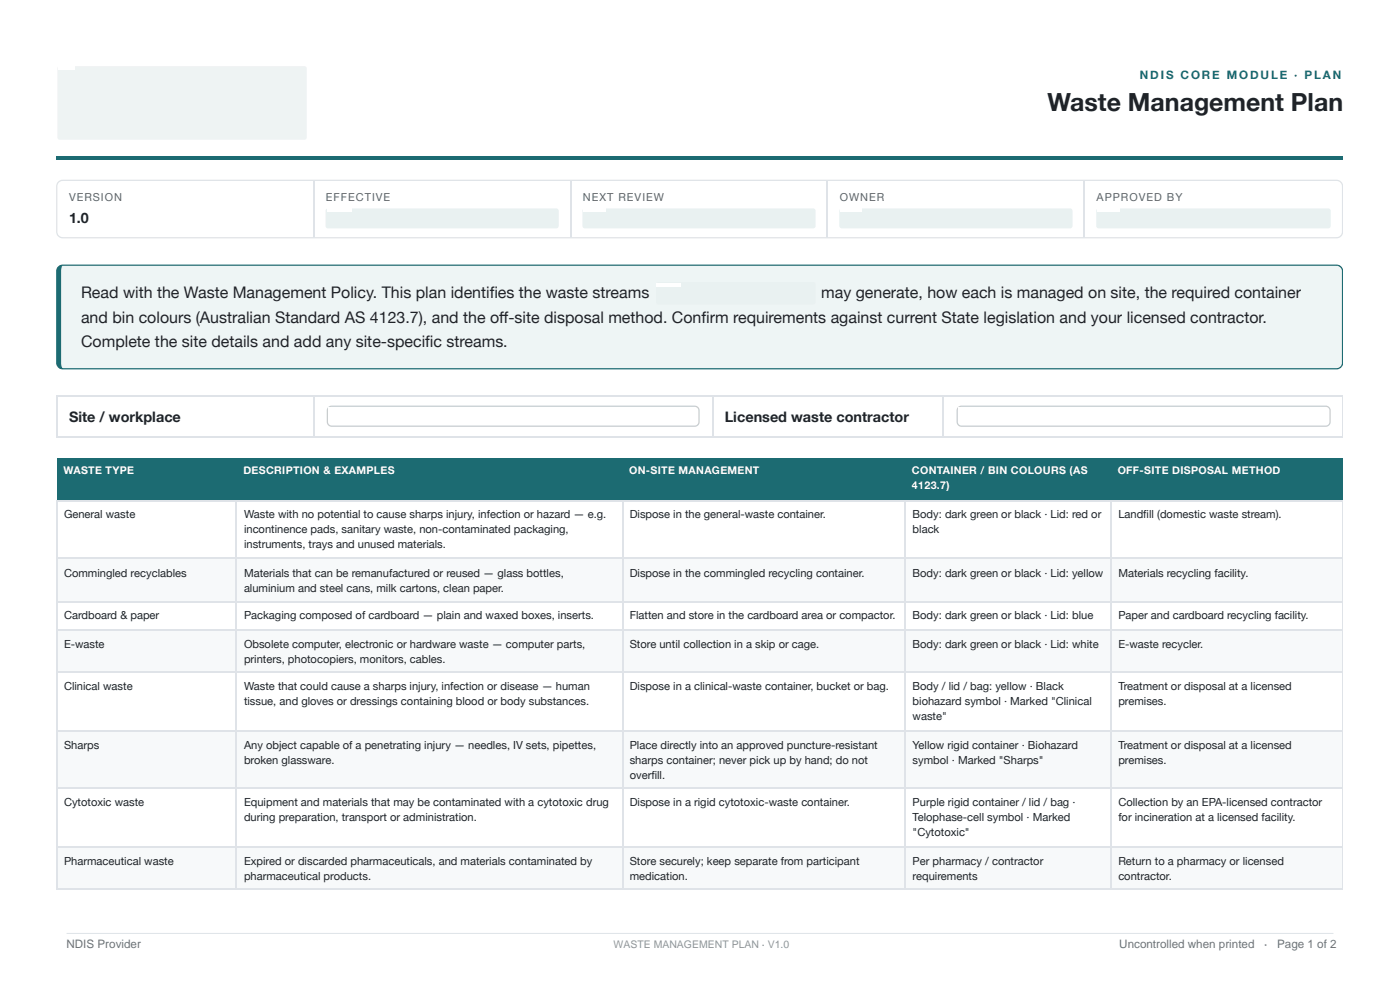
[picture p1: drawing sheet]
<svg xmlns="http://www.w3.org/2000/svg" width="297mm" height="210mm" viewBox="0 0 297 210" stroke-linecap="round" stroke-linejoin="round" font-family="sans-serif">
<defs><g id="words">
<text font-size="5.3" fill="#1f2328" x="222.2" y="23.5">Waste Management Plan</text>
<g font-size="3.4" fill="#1f2328">
<text x="17.2" y="63.2">Read with the Waste Management Policy. This plan identifi es the waste streams</text>
<text x="174.2" y="63.2">may generate, how each is managed on site, the required container</text>
<text x="17.2" y="68.5">and bin colours (Australian Standard AS 4123.7), and the off -site disposal method. Confi rm requirements against current State legislation and your licensed contractor.</text>
<text x="17.2" y="73.6">Complete the site details and add any site-specifi c streams.</text>
</g>
<g font-size="3.1" fill="#1f2328">
<text x="14.6" y="89.4">Site / workplace</text>
<text x="153.8" y="89.4">Licensed waste contractor</text>
</g>
<text font-size="3" fill="#1f2328" x="14.6" y="47.4">1.0</text>
<text font-size="2.5" fill="#1c6b72" x="241.8" y="16.7">NDIS CORE MODULE · PLAN</text>
<g font-size="2.5" fill="#6b737d">
<text x="14.1" y="201.1">NDIS Provider</text>
<text x="237.5" y="201.1">Uncontrolled when printed</text>
<text x="268.2" y="201.1">·</text>
<text x="271" y="201.1">Page 1 of 2</text>
</g>
<g font-size="2.4" fill="#1f2328">
<text x="13.6" y="109.8">General waste</text>
<text x="51.8" y="109.8">Waste with no potential to cause sharps injury, infection or hazard — e.g.</text>
<text x="51.8" y="113">incontinence pads, sanitary waste, non-contaminated packaging,</text>
<text x="133.6" y="109.8">Dispose in the general-waste container.</text>
<text x="193.6" y="109.8">Body: dark green or black · Lid: red or</text>
<text x="193.6" y="113">black</text>
<text x="237.3" y="109.8">Landfi ll (domestic waste stream).</text>
<text x="51.8" y="116.2">instruments, trays and unused materials.</text>
<text x="13.6" y="122.2">Commingled recyclables</text>
<text x="51.8" y="122.2">Materials that can be remanufactured or reused — glass bottles,</text>
<text x="51.8" y="125.4">aluminium and steel cans, milk cartons, clean paper.</text>
<text x="133.6" y="122.2">Dispose in the commingled recycling container.</text>
<text x="193.6" y="122.2">Body: dark green or black · Lid: yellow</text>
<text x="237.3" y="122.2">Materials recycling facility.</text>
<text x="13.6" y="131.2">Cardboard &amp; paper</text>
<text x="51.8" y="131.2">Packaging composed of cardboard — plain and waxed boxes, inserts.</text>
<text x="133.6" y="131.2">Flatten and store in the cardboard area or compactor.</text>
<text x="193.6" y="131.2">Body: dark green or black · Lid: blue</text>
<text x="237.3" y="131.2">Paper and cardboard recycling facility.</text>
<text x="13.6" y="137.3">E-waste</text>
<text x="51.8" y="137.3">Obsolete computer, electronic or hardware waste — computer parts,</text>
<text x="133.6" y="137.3">Store until collection in a skip or cage.</text>
<text x="193.6" y="137.3">Body: dark green or black · Lid: white</text>
<text x="237.3" y="137.3">E-waste recycler.</text>
<text x="51.8" y="140.5">printers, photocopiers, monitors, cables.</text>
<text x="13.6" y="146.3">Clinical waste</text>
<text x="51.8" y="146.3">Waste that could cause a sharps injury, infection or disease — human</text>
<text x="51.8" y="149.5">tissue, and gloves or dressings containing blood or body substances.</text>
<text x="133.6" y="146.3">Dispose in a clinical-waste container, bucket or bag.</text>
<text x="193.6" y="146.3">Body / lid / bag: yellow · Black</text>
<text x="193.6" y="149.5">biohazard symbol · Marked &quot;Clinical</text>
<text x="237.3" y="146.3">Treatment or disposal at a licensed</text>
<text x="237.3" y="149.5">premises.</text>
<text x="193.6" y="152.7">waste&quot;</text>
<text x="13.6" y="158.8">Sharps</text>
<text x="51.8" y="158.8">Any object capable of a penetrating injury — needles, IV sets, pipettes,</text>
<text x="51.8" y="161.9">broken glassware.</text>
<text x="133.6" y="158.8">Place directly into an approved puncture-resistant</text>
<text x="133.6" y="161.9">sharps container; never pick up by hand; do not</text>
<text x="193.6" y="158.8">Yellow rigid container · Biohazard</text>
<text x="193.6" y="161.9">symbol · Marked &quot;Sharps&quot;</text>
<text x="237.3" y="158.8">Treatment or disposal at a licensed</text>
<text x="237.3" y="161.9">premises.</text>
<text x="133.6" y="165.1">overfi ll.</text>
<text x="13.6" y="170.9">Cytotoxic waste</text>
<text x="51.8" y="170.9">Equipment and materials that may be contaminated with a cytotoxic drug</text>
<text x="133.6" y="170.9">Dispose in a rigid cytotoxic-waste container.</text>
<text x="193.6" y="170.9">Purple rigid container / lid / bag ·</text>
<text x="237.3" y="170.9">Collection by an EPA-licensed contractor</text>
<text x="51.8" y="174.1">during preparation, transport or administration.</text>
<text x="193.6" y="174.1">Telophase-cell symbol · Marked</text>
<text x="193.6" y="177.3">&quot;Cytotoxic&quot;</text>
<text x="237.3" y="174.1">for incineration at a licensed facility.</text>
<text x="13.6" y="183.4">Pharmaceutical waste</text>
<text x="51.8" y="183.4">Expired or discarded pharmaceuticals, and materials contaminated by</text>
<text x="133.6" y="183.4">Store securely; keep separate from participant</text>
<text x="193.6" y="183.4">Per pharmacy / contractor</text>
<text x="237.3" y="183.4">Return to a pharmacy or licensed</text>
<text x="51.8" y="186.5">pharmaceutical products.</text>
<text x="133.6" y="186.5">medication.</text>
<text x="193.6" y="186.5">requirements</text>
<text x="237.3" y="186.5">contractor.</text>
</g>
<g font-size="2.3" fill="#5b626b">
<text x="14.6" y="42.6">VERSION</text>
<text x="69.1" y="42.6">EFFECTIVE</text>
<text x="123.6" y="42.6">NEXT REVIEW</text>
<text x="178.2" y="42.6">OWNER</text>
<text x="232.7" y="42.6">APPROVED BY</text>
</g>
<g font-size="2.3" fill="#fff">
<text x="13.4" y="100.5">WASTE TYPE</text>
<text x="51.6" y="100.5">DESCRIPTION &amp; EXAMPLES</text>
<text x="133.5" y="100.5">ON-SITE MANAGEMENT</text>
<text x="193.5" y="100.5">CONTAINER / BIN COLOURS (AS</text>
<text x="237.1" y="100.5">OFF-SITE DISPOSAL METHOD</text>
<text x="193.5" y="103.7">4123.7)</text>
</g>
<text font-size="2.2" fill="#8c949c" x="130.2" y="201.1">WASTE MANAGEMENT PLAN · V1.0</text>
<g font-size=".4" fill="#fff">
<text x="69.8" y="86.8">&lt;&lt;site:text&gt;&gt;</text>
<text x="203.5" y="86.8">&lt;&lt;contractor:text&gt;&gt;</text>
</g>
</g></defs>
<path d="M11.9 33.1h273.1v.8h-273.1z" fill="#1c6b72"/>
<path d="M12.4 38.6l.9-.4h270.2a1.28 1.28 0 0 1 1.3 1.3v9.6a1.28 1.28 0 0 1-1.3 1.3h-270.2a1.28 1.28 0 0 1-1.3-1.3v-9.6z" fill="none" stroke="#dfe3e8" stroke-width=".26"/>
<path d="M12.8 56.4l.5-.2h270.2a1.28 1.28 0 0 1 1.3 1.3v19.4a1.28 1.28 0 0 1-1.3 1.3h-270.2a1.18 1.18 0 0 1-.9-1.3v-19.4l.2-.6z" fill="#eef5f5"/>
<path d="M12.3 56.5l.5-.3 .5-.1h270.2a1.41 1.41 0 0 1 1.5 1.4v19.4a1.41 1.41 0 0 1-1.5 1.4h-270.2a1.41 1.41 0 0 1-1.4-1.4v-19.4l.1-.5zM13.2 56.4h270.5l.8 .4 .2 .7v19.6l-.5 .7-.7 .3h-270.2l-.2-.4-.1-.8v-19.4z" fill-rule="evenodd" fill="#1c6b72"/>
<path d="M11.9 84h273.1M11.9 92.7h273.1M12 83.9v9M66.5 83.9v9M151.2 83.9v9M200.2 83.9v9M284.8 83.9v9" fill="none" stroke="#dfe3e8" stroke-width=".26"/>
<g fill="#1c6b72">
<path d="M12.2 97.1h38.1v9h-38.1z"/>
<path d="M50.3 97.1h81.7v9h-81.7z"/>
<path d="M132 97.1h60.1v9h-60.1z"/>
<path d="M192.1 97.1h43.6v9h-43.6z"/>
<path d="M235.7 97.1h49.3v9h-49.3z"/>
</g>
<g fill="#f7f9fa">
<path d="M12.2 118.5h38.1v9h-38.1z"/>
<path d="M50.3 118.5h81.7v9h-81.7z"/>
<path d="M132 118.5h60.1v9h-60.1z"/>
<path d="M192.1 118.5h43.6v9h-43.6z"/>
<path d="M235.7 118.5h49.3v9h-49.3z"/>
<path d="M12.2 133.3h38.1v9.3h-38.1z"/>
<path d="M50.3 133.3h81.7v9.3h-81.7z"/>
<path d="M132 133.3h60.1v9.3h-60.1z"/>
<path d="M192.1 133.3h43.6v9.3h-43.6z"/>
<path d="M235.7 133.3h49.3v9.3h-49.3z"/>
<path d="M12.2 154.8h38.1v12.4h-38.1z"/>
<path d="M50.3 154.8h81.7v12.4h-81.7z"/>
<path d="M132 154.8h60.1v12.4h-60.1z"/>
<path d="M192.1 154.8h43.6v12.4h-43.6z"/>
<path d="M235.7 154.8h49.3v12.4h-49.3z"/>
<path d="M12.2 179.4h38.1v9.2h-38.1z"/>
<path d="M50.3 179.4h81.7v9.2h-81.7z"/>
<path d="M132 179.4h60.1v9.2h-60.1z"/>
<path d="M192.1 179.4h43.6v9.2h-43.6z"/>
<path d="M235.7 179.4h49.3v9.2h-49.3z"/>
</g>
<g fill="none" stroke="#dfe3e8" stroke-width=".26">
<path d="M66.5 38.4v11.9M121 38.4v11.9M175.6 38.4v11.9M230.1 38.4v11.9M11.9 106.2h273.1M11.9 118.4h273.1M12 106.1v82.5M50.1 106.1v82.5M132.2 106.1v82.5M192 106.1v82.5M235.6 106.1v82.5M284.8 106.1v82.5"/>
<path d="M11.9 127.7h273.1M11.9 133.5h273.1M11.9 142.5h273.1M11.9 154.9h273.1M11.9 167.1h273.1M11.9 179.5h273.1M11.9 188.5h273.1"/>
</g>
<path d="M12.3 14.2l.4-.2h52l.3 .3 .1 .3v14.6l-.2 .3-.3 .1h-52l-.3-.2-.1-.3v-14.5z" fill="#eef3f3"/>
<g fill="#e9f1f1">
<path d="M69.2 44.3l.4-.1h48.4l.3 .1 .2 .3v3.3l-.1 .4-.4 .1h-48.4l-.4-.1-.1-.4v-3.2z"/>
<path d="M123.7 44.3l.4-.1h48.4l.3 .1 .2 .3v3.3l-.1 .4-.4 .1h-48.4l-.4-.1-.1-.4v-3.2z"/>
<path d="M178.2 44.3l.4-.1h48.4l.3 .1 .2 .3v3.3l-.1 .4-.4 .1h-48.4l-.4-.1-.1-.4v-3.2z"/>
<path d="M232.7 44.3l.4-.1h48.7l.3 .1 .2 .3v3.3l-.1 .4-.4 .1h-48.7l-.4-.1-.1-.4v-3.2z"/>
<path d="M139.3 60l.4-.2h32.9l.3 .2 .1 .3v3.8l-.2 .4-.3 .1-32.9-.1-.3-.2-.1-.3v-3.7z"/>
</g>
<path d="M69.7 86.4l.7-.3h77a.93 .93 0 0 1 .9 .9v2.4a.93 .93 0 0 1-.9 1h-77a.93 .93 0 0 1-.9-1v-2.4z" fill="#fff"/>
<path d="M69.7 86.4l.7-.3h77a.93 .93 0 0 1 .9 .9v2.4a.93 .93 0 0 1-.9 1h-77a.93 .93 0 0 1-.9-1v-2.4z" fill="none" stroke="#c7ccd1" stroke-width=".26"/>
<path d="M203.3 86.4l.7-.3h77.3a.93 .93 0 0 1 .9 .9v2.4a.93 .93 0 0 1-.9 1h-77.3a.93 .93 0 0 1-.9-1v-2.4z" fill="#fff"/>
<path d="M203.3 86.4l.7-.3h77.3a.93 .93 0 0 1 .9 .9v2.4a.93 .93 0 0 1-.9 1h-77.3a.93 .93 0 0 1-.9-1v-2.4z" fill="none" stroke="#c7ccd1" stroke-width=".26"/>
<g fill="#fff">
<path d="M12.4 14h3.6v.8h-3.6z"/>
<path d="M69.3 44.2h5.2v.8h-5.2z"/>
<path d="M123.8 44.2h4.7v.8h-4.7z"/>
<path d="M178.3 44.2h4.6v.8h-4.6z"/>
<path d="M232.8 44.2h4.8v.8h-4.8z"/>
<path d="M139.2 60.1h5.3v.7h-5.3z"/>
<path d="M69.6 86.3h2.5v.7h-2.5z"/>
<path d="M203.3 86.3h3.5v.7h-3.5z"/>
</g>
<path d="M14.1 197.9h268.8" fill="none" stroke="#dee3e8" stroke-width=".21"/>
<use href="#words"/>
</svg>
